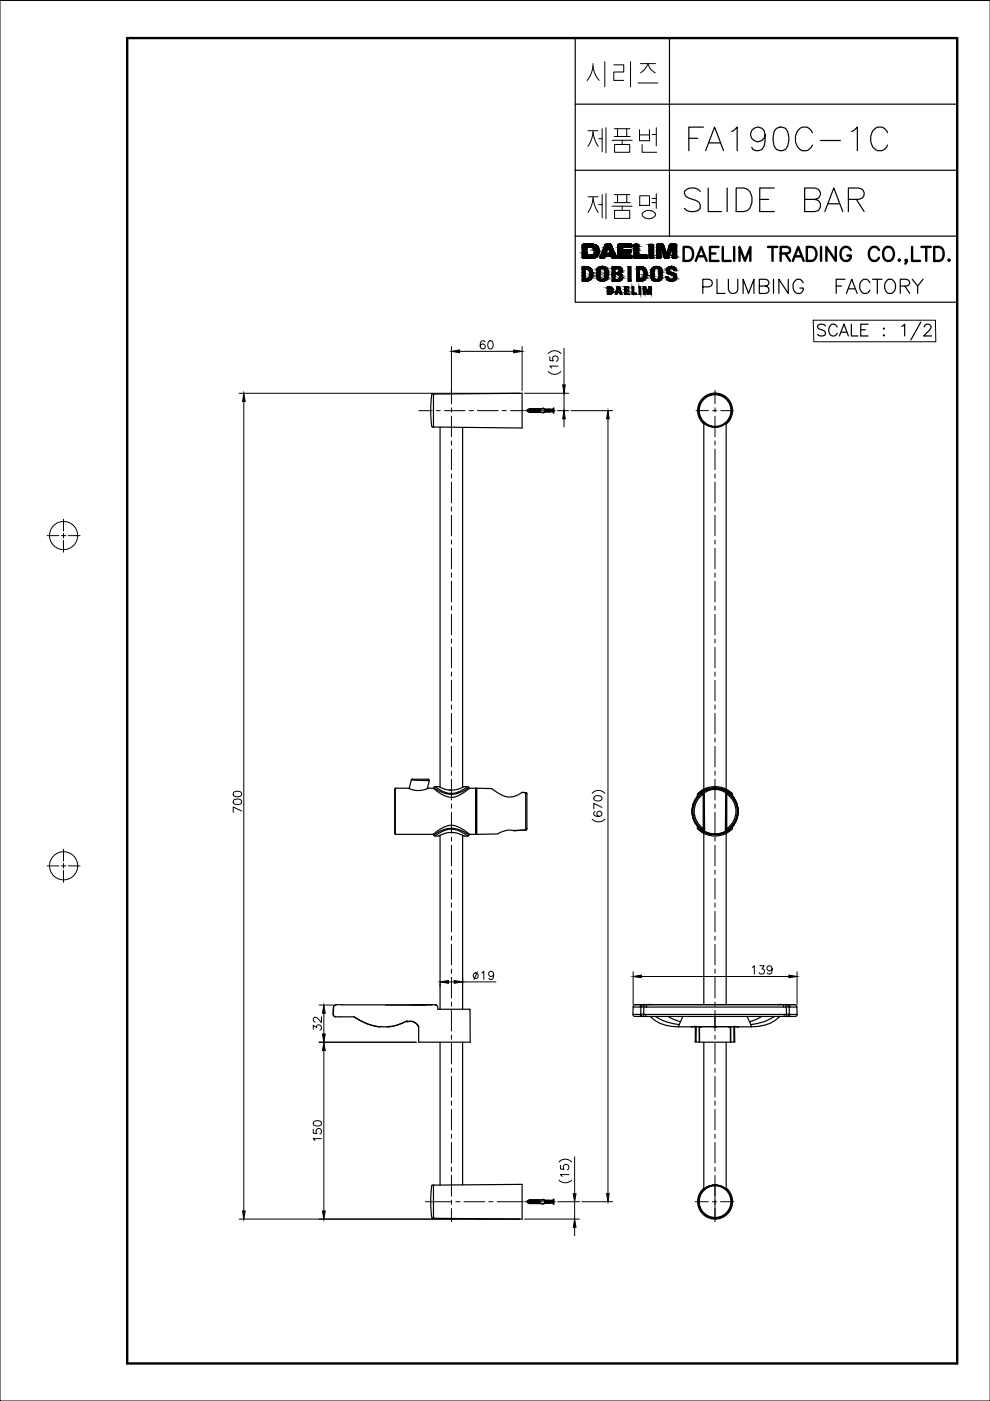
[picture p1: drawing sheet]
<svg xmlns="http://www.w3.org/2000/svg" width="210mm" height="297mm" viewBox="0 0 210 297" stroke-linecap="round" stroke-linejoin="round" font-family="sans-serif">
<defs><g id="words">
<text font-size="20.7" x="115.7" y="51.5">제품명</text>
<g font-size="16.3">
<text x="116.4" y="19.8">시리즈</text>
<text x="115.7" y="34.2">제품번</text>
</g>
<text font-size="9.3" x="143.9" y="46.2">SLIDE BAR</text>
<text font-size="8.8" x="145" y="33.2">FA190C-1C</text>
<text font-size="7.1" x="143.6" y="57.1">DAELIM TRADING CO.,LTD.</text>
<text font-size="6.6" x="147.8" y="63.5">PLUMBING FACTORY</text>
<g font-size="4.9">
<text x="100.5" y="75.1">60</text>
<text x="52.2" y="173.6" transform="rotate(-90 52.2 173.6)">700</text>
<text x="99.1" y="208.8">19</text>
<text x="158.4" y="207.8">139</text>
<text x="69.1" y="219.8" transform="rotate(-90 69.1 219.8)">32</text>
<text x="69.1" y="243.1" transform="rotate(-90 69.1 243.1)">150</text>
</g>
</g></defs>
<!-- layer: TXT -->
<path d="M27 8.1h175.9v281h-175.9z" fill="none" stroke="#000" stroke-width=".51"/>
<!-- layer: 0 -->
<g fill="none" stroke="#000" stroke-width=".21">
<path d="M0 .1h209.9v296.9h-209.9zM172.4 67.9h25.9l.1 4.6h-25.8zM111.3 87.1h.8M112.3 87.1h.2M112.7 87.1h.8M113.7 87.1h.2M114.1 87.1h.8M115.1 87.1h.2M115.5 87.1h.8M116.5 87.1h.2M116.9 87.1h.8M10 113.6h2.5"/>
<path d="M13 113.6h1M13.5 110.1v2.5M13.5 113.1v1M13.5 114.6v2.5M14.5 113.6h2.5M10 183.6h2.5M13 183.6h1M13.5 180.1v2.5M13.5 183.1v1M13.5 184.6v2.5M14.5 183.6h2.5M111.3 254.8h.8"/>
<path d="M112.3 254.8h.2M112.7 254.8h.8M113.7 254.8h.2M114.1 254.8h.8M115.1 254.8h.2M115.5 254.8h.8M116.5 254.8h.2M116.9 254.8h.8"/>
<circle cx="13.5" cy="113.5" r="2.98"/>
<circle cx="13.5" cy="183.6" r="2.98"/>
</g>
<g fill="none" stroke="#000" stroke-width=".25">
<path d="M122 8.1v56h80.9M141.9 8.1v42M122 36.1h80.9M122 22.1h80.9M122 50.1h80.9M175 69.1a.92 .92 0 0 0-.9-.4 .92 .92 0 0 0-.7 .6l.2 .4 .9 .3a.63 .63 0 0 1 .3 1.1 1.17 1.17 0 0 1-1.4-.2M177.5 69.3a.92 .92 0 0 0-1.1-.6 .92 .92 0 0 0-.7 1 1.08 1.08 0 0 0 .3 1.2 1.08 1.08 0 0 0 1.2 .2l.3-.5M178 71.2l.9-2.5 1 2.5M178.4 70.4h1.1M180.5 68.7v2.5h1.4M182.5 69.9h1M184.1 68.7h-1.6v2.5h1.6"/>
<path d="M187.3 69.7l.1-.1 .1 .1zM187.3 71.1h.2l-.1 .1zM191.2 69.2l.6-.5v2.5M195.2 68.3l-2.1 3.8M196 69.3l.1-.3 .3-.3 .7 .2a.55 .55 0 0 1 .2 .8l-1.5 1.5h1.7M83.7 167.2v9.6M83.7 176.7l.1 .2M83.8 167.1l-.1 .1M86.7 167.1h-2.9v9.8h8.1a7.6 7.6 0 0 1 3.8-2 7.7 7.7 0 0 1 3.8 2h1.3v-9.8h-1.3M87.5 165.2l-.3 .1M87.5 165.2h3.3l.2 .3M90.7 167.2h.1"/>
<path d="M90.8 167.2v-.1a4.7 4.7 0 0 1-4.1 .1l.5-1.8h.3l3.5 .1-.4 1.7M90.8 167.1h1.1M91.9 167.2a6.5 6.5 0 0 0 4.2 1.8 9 9 0 0 0 3.4-1.8M92 177l.2 .3h.8M92 177a5.5 5.5 0 0 1 7.4 0M92 176.8v.2M92.2 166.8h-.2v.4M92.2 166.8h.8a5 5 0 0 0 5.3 0M92.2 177.2a7.1 7.1 0 0 1 3.5-1.4 7.2 7.2 0 0 1 3.4 1.4M92.2 166.8a7.2 7.2 0 0 0 3.5 1.4 7.1 7.1 0 0 0 3.4-1.4M93 177.2a4.9 4.9 0 0 1 5.4 .1v-.1M95.3 167.5h.5"/>
<path d="M95.6 176.5h.5M98.4 166.8l1 .1a5.5 5.5 0 0 1-7.4 .1M99.4 177l-.3 .3h-.7M99.4 167v.2M99.4 176.8v.2M100.9 167.1l.1 .1M101 176.7l-.1 .2M101 167.2v9.6M101 176.7l.1 .2M101.1 167.1l-.1 .1M105.5 176.8a5 5 0 0 1 3.4-.7l2.6-.1v-7.9l-.8-.1a4.1 4.1 0 0 1-5.4-.1l-1-.7-3.2-.1v9.8l4.4-.1M110.7 168h.1"/>
<path d="M110.7 168h.8M111.5 168l.2 .4M111.5 168l.2 .3v7.4M111.5 168h.1M111.5 176h.1M111.5 176l-2.6 .1M111.7 175.7l-.2 .3M147.9 168.9v-.5a5.5 5.5 0 0 1 7.4 0v.5M147.9 175.6v.1M147.9 175.2v.4M147.9 168.3v.1M148 175.8a5.2 5.2 0 0 0 7.2 0"/>
<path d="M149.1 168.1v.2M149.1 168.1l.1-.1 .1 .1M149.1 168.1l.1 .1M149.1 168.1a4.6 4.6 0 0 0 .1 7.8v-.2h-.1M149.1 175.7v.3l.1 .1 .2-.1M149.1 168l-1.2 1a4.7 4.7 0 0 1 7.3 0l-1.1-1M149.1 168.3v7.4M149.1 168.3a4.4 4.4 0 0 0 0 7.4M149.2 168.2l-.1 .1M149.2 176.1l-.2-.1a4.5 4.5 0 0 0 5.2 0l-.2 .1M149.2 168.3v7.4M149.2 175.8l.2 .2"/>
<path d="M149.3 168.1l-.1 .1M149.3 168.1a4.1 4.1 0 0 1 4.6 0M149.3 168.1l.1 7.9M153.9 168.1l-.1 7.9M153.9 168.1l.1 .1M154 175.8l-.2 .2M154 168.2v.1M154 168.3h.1M154 168.3v7.4M154 175.8l.2 .1M154.1 175.7v.3l-.1 .1-.2-.1M154.1 175.7l-.1 .1"/>
<path d="M154.1 168.3v7.4M154.1 168.3a4.4 4.4 0 0 1 0 7.4M154.1 168.1v.2M154.1 168.1l-.2-.1v.1M154.2 168.1a4.7 4.7 0 0 1 0 7.8M154.2 168.1l-.2 .1M155.1 168.1l.1 .1a5.3 5.3 0 0 0-7.2 0M155.3 168.3h.1M155.3 175.6a5.6 5.6 0 0 1-7.4 0M155.3 175.6v.1M155.3 175.2v.4M155.5 169.1h.1"/>
<path d="M155.5 174.9h.1M70.7 215.1l.1 .3 .3 .1M71.2 213.1h-.2l-.3 .4M71.2 213.1l-.3 .1-.2 .4v1.5l.3 .4 4.1 .1M72.4 213h18M72.5 213h-1.3M75.1 215.6a12.9 12.9 0 0 0 5.2 2.1l-.7-.1a10.9 10.9 0 0 1-4.5-2zM81.8 213.1h5M81.9 217.7h-1.6M82.1 217.7h-.2M82.4 217.7h-.1M82.4 217.7h-.3"/>
<path d="M82.4 217.7h.1M82.6 217.6h-.1M86.3 216.5a10.3 10.3 0 0 1-3.9 1.2M86.3 216.5a9.4 9.4 0 0 1-3.7 1.2M86.3 216.5l.1 .1M86.4 216.6a1.81 1.81 0 0 1 2.4 1.2M86.8 213l.4 .1M89.3 213l-2.1 .1M89.3 213.1h-.2M89.6 213.1h-.3M90.4 213h-.8h2l-4.4 .1M91.7 213h.6"/>
<path d="M92.3 213v.1M92.3 213.1a.65 .65 0 0 1 .5 .9h6.7M92.3 213.1h.1M99.5 214l.2 .1v6.9h-10.9v-3.2a2.09 2.09 0 0 0-2.5-1.2v-.1M99.5 214l.2 .1M134.2 215.1l.1 .3 .3 .1h34M134.2 213.5l.3-.4 .2-.1h33.8l.2 .1 .3 .4M135.7 215.1l.1 .3 .3 .1M135.7 213.5h-1.5v1.6h1.5M135.8 213.2l.8-.2-.1 .5h-.8zM135.8 215.1l.3 .4h.2M135.8 215h.7"/>
<path d="M135.8 215l-.1 .1M135.9 213.5l-.1 1.5M135.9 215h.1M136.4 213l-.4 .2-.1 .3M136.5 215.1v.4M136.5 215l.4 .1M136.5 215h.1M136.8 213h-.6M136.9 215.1h29.4M136.9 215.1v.4M137.1 213l-.1 .5M137.1 213h-.5"/>
<path d="M137.8 215.5a7.7 7.7 0 0 0 6 2.2M138.2 213h-1.1M139 215.5l1.2 .7a11.8 11.8 0 0 0 3.8 1M141.7 215.5l2.6 1.1 .4-1.1M143.8 217.7h3.8h-.9M144 217.2l-.2 .5M144.3 216.6l-.3 .6M146.6 217.7h.1M147.2 217.7h.1M147.3 217.6l-.6 .1M147.4 217.7v3.2h.9M147.5 217.6l.1 .1v3.2"/>
<path d="M147.5 217.6h-.2M147.6 217.7h8zM148.3 217.7v3.3h6.6v-3.3M148.3 217.7v3.3M148.7 217.8v-.2l-.1 .2h-.3M151.4 217.7v.1h.4v-.2v.2M151.4 217.6v.2M151.6 215.5v2.2M154.5 217.7l.4 .1M154.6 217.6v.2M154.9 217.7v3.3M155.6 217.7h.9z"/>
<path d="M155.7 217.6h.3M155.7 217.6l-.1 .1v3.2M155.7 217.7l.1 3.2h-.9M156 217.7h.1M156 217.7h.6M156.5 217.7h2.8M158.4 215.5l.5 1.1 2.6-1.1M158.9 216.6l.3 .6M159.2 217.2l.1 .5M164.2 215.5l-1.2 .7a10.9 10.9 0 0 1-3.8 1M165 213h1.1M165.4 215.5a7.7 7.7 0 0 1-6.1 2.2"/>
<path d="M166.3 215.1l-.1 .4M166.5 213h.5M166.6 215.5h.1M166.6 213h-.5l.1 .5M166.7 213.5l-.1-.5h.6l.3 .5M166.7 213.5h-30.2v1.5M166.7 215.5h.1M166.7 215.1l-.1 .4M166.7 215l.8 .1M166.7 215l-.4 .1M166.7 215h.1M166.7 213.5l.1 1.5"/>
<path d="M166.8 213l.5 .5h-.6M166.9 215.5h.1M167 215.5h.1M167.3 215.1l-.1 .3-.3 .1M167.3 213.5h1.7v1.6h-1.5M167.3 213.5v1.5M167.5 215.1l-.2 .3-.3 .1M169 215.1l-.1 .3-.3 .1"/>
<circle cx="151.6" cy="172" r="4.9"/>
</g>
<!-- layer: D -->
<g fill="#000" stroke="#000" stroke-width=".21">
<path d="M127.3 59.6l.5 .1zM127.3 59.6h.8zM138.7 59.6h1zM142 59.6l.4 .1zM142 59.6h.7zM129.3 62.1h.5z"/>
<path d="M123.4 58.4l.7 .7v-.7zM123.4 58.4l.7 .7h-.7z"/>
<path d="M123.5 59.6h.8zM123.5 59.6h.9z"/>
<path d="M123.4 59.6h1.1zM123.4 59.6h1z"/>
<path d="M123.4 59.5h1.4zM123.4 59.5h1.4z"/>
<path d="M123.4 59.5h1.4zM123.4 59.5l1.1 .1z"/>
<path d="M123.4 59.4h1.7zM123.4 59.4h1.7z"/>
<path d="M123.4 59.4l1.4 .1 .3-.1zM123.4 59.4l1.4 .1h-1.4z"/>
<path d="M123.4 59.2l1.7 .2 .2-.2zM123.4 59.2l1.7 .2h-1.7z"/>
<path d="M124.4 59.1h1zM124.3 59.1h1.1z"/>
<path d="M124.3 59.1h1.1zM124.2 59.1h1.2z"/>
<path d="M123.4 59.1h2zM123.4 59.1l1.9 .1z"/>
<path d="M124.6 59h.8zM124.4 59.1h1z"/>
<path d="M124.8 58.9l.7 .1zM124.8 58.9l.7 .1z"/>
<path d="M124.8 59h.7zM124.6 59h.8z"/>
<path d="M124.9 58.8l.6 .1 .1-.1zM124.9 58.8l.6 .1h-.7z"/>
<path d="M125 58.6l.6 .2v-.2zM125 58.6l.6 .2h-.7z"/>
<path d="M126.5 58.7l.8 .2-.1-.2zM126.5 58.7l.8 .2h-.8z"/>
<path d="M126.5 58.9l.8 .1v-.1zM126.5 58.9l.8 .1h-.7z"/>
<path d="M126.6 59l.9 .2-.2-.2zM126.6 59l.9 .2h-.8z"/>
<path d="M126.7 59.2l.9 .1zM126.7 59.2l.9 .1z"/>
<path d="M126.7 59.3h1zM126.7 59.3h1z"/>
<path d="M127 59.5l1.1 .1 .4-.1zM127 59.5l1.1 .1h-.8z"/>
<path d="M126.7 59.3l1.8 .2 .2-.2zM126.7 59.3l1.8 .2h-1.5z"/>
<path d="M128 59.2l.7 .1zM127.8 59.3h.9z"/>
<path d="M127.8 59.3h.9zM127.7 59.3h1z"/>
<path d="M128.1 59l.6 .2 .1-.2zM128.1 59l.6 .2h-.7z"/>
<path d="M128.2 58.7l.7 .2v-.2zM128.2 58.7l.7 .2h-.7z"/>
<path d="M128.2 58.9l.6 .1 .1-.1zM128.2 58.9l.6 .1h-.7z"/>
<path d="M129.8 58.6l.6 .7v-.7zM129.8 58.6l.6 .7h-.6z"/>
<path d="M129.8 59.6h1.1zM129.8 59.6h1.4z"/>
<path d="M129.8 59.6h1.6zM129.8 59.6h1.4z"/>
<path d="M129.8 59.5h1.8zM129.8 59.5l1.6 .1z"/>
<path d="M129.8 59.4h1.9zM129.8 59.4l1.8 .1z"/>
<path d="M129.8 59.3l1.9 .1 .1-.1zM129.8 59.3l1.9 .1h-1.9z"/>
<path d="M131.1 59.2l.8 .1zM130.9 59.3h1z"/>
<path d="M130.9 59.3h1zM130.8 59.3h1.1z"/>
<path d="M129.8 59.3h2.1zM129.8 59.3h2z"/>
<path d="M131.1 59.2h.8zM131.1 59.2h.8z"/>
<path d="M131.4 58.5l.6 .3v-.3zM131.4 58.5l.6 .3h-.6z"/>
<path d="M131.4 58.8l.6 .2v-.2zM131.4 58.8l.6 .2h-.7z"/>
<path d="M131.3 59l.7 .1v-.1zM131.3 59l.7 .1h-.7z"/>
<path d="M131.3 59.1h.7zM131.1 59.2h.8z"/>
<path d="M131.4 58.8h.6zM131.4 58.8h.6z"/>
<path d="M133.2 56.5l.6 3.1v-3.1zM133.2 56.5l.6 3.1h-.6z"/>
<path d="M135 58.3l.6 .7v-.7zM135 58.3l.6 .7h-.6z"/>
<path d="M135 59l.6 .1zM135 59l.6 .1z"/>
<path d="M135 59.1h.6zM135 59.1h.6z"/>
<path d="M135 59.6h.8zM135 59.6h.8z"/>
<path d="M135 59.6h.8zM135 59.6h.9z"/>
<path d="M135 59.6h1.1zM135 59.6h.9z"/>
<path d="M135 59.5h1.4zM135 59.5h1.4z"/>
<path d="M135 59.5h1.4zM135 59.5l1.1 .1zM135 59.6h1.1zM135 59.6h1.1z"/>
<path d="M135 59.3l1.4 .2 .3-.2zM135 59.3l1.4 .2h-1.4z"/>
<path d="M135 59.3h1.8zM135 59.3h1.7z"/>
<path d="M135.8 59.1h1.1zM135.7 59.1h1.2z"/>
<path d="M135 59.1l1.8 .2 .1-.2zM135 59.1l1.8 .2h-1.8z"/>
<path d="M136 59.1h.9zM135.8 59.1h1.1z"/>
<path d="M136.2 59h.7zM136.1 59h.8z"/>
<path d="M136.1 59h.8zM136 59.1h.9z"/>
<path d="M136.4 58.9l.5 .1 .1-.1zM136.2 59l.2-.1 .5 .1z"/>
<path d="M136.4 58.7l.6 .2 .1-.2zM136.4 58.7l.6 .2h-.6z"/>
<path d="M138.1 59h.7zM138.1 59h.7z"/>
<path d="M138 58.7l.8 .3-.1-.3zM138 58.7l.8 .3h-.7z"/>
<path d="M138.7 59.6h.7zM138.9 59.6h.5z"/>
<path d="M138.1 59l.8 .2-.1-.2zM138.1 59l.8 .2h-.7z"/>
<path d="M138.2 59.2l.9 .1zM138.2 59.2l.9 .1z"/>
<path d="M138.2 59.3h1zM138.2 59.3h1z"/>
<path d="M138.6 59.5h1.2zM138.6 59.5l1.1 .1z"/>
<path d="M138.4 59.4l1.4 .1 .3-.1zM138.4 59.4l1.4 .1h-1.2z"/>
<path d="M138.3 59.3h1.8zM138.3 59.3l1.8 .1z"/>
<path d="M138.2 59.3h2zM138.2 59.3h1.9z"/>
<path d="M139.4 59.2l.8 .1zM139.3 59.3h.9z"/>
<path d="M139.3 59.3h.9zM139.2 59.3h1z"/>
<path d="M139.5 59.1h.8zM139.4 59.2h.8z"/>
<path d="M139.6 59h.7zM139.6 59l.7 .1h-.8z"/>
<path d="M139.7 58.7l.7 .1zM139.7 58.7l.7 .1z"/>
<path d="M139.7 58.8l.6 .2 .1-.2zM139.7 58.8l.6 .2h-.7z"/>
<path d="M141.9 59.6h.9zM141.9 59.6h.8z"/>
<path d="M128.8 61.1h.4zM128.8 61.1h.4z"/>
<path d="M129.2 61.1h.6zM129.2 61.1h.6z"/>
<path d="M128.8 61.1l.4 .1zM128.8 61.1l.4 .1z"/>
<path d="M128.8 61.2l.4 .3v-.3zM128.8 61.2l.4 .3h-.4z"/>
<path d="M128.8 61.5l.4 .3v-.3zM128.8 61.5l.4 .3h-.4z"/>
<path d="M128.8 61.8l.4 .3v-.3zM128.8 61.8l.4 .3h-.4z"/>
<path d="M129.2 61.1h.6zM129.2 61.1h.6z"/>
<path d="M128.8 62.4h.4zM128.8 62.4h.5z"/>
<path d="M128.8 60.8h.4zM128.8 60.8h.4z"/>
<path d="M128.8 60.8h.6zM128.8 60.8h.6z"/>
<path d="M128.8 60.8h.7zM128.8 60.8h.7z"/>
<path d="M128.8 62.3h.7zM128.8 62.3l.5 .1z"/>
<path d="M128.8 60.8l.9 .1zM128.8 60.8l.9 .1h-.9z"/>
<path d="M128.8 62.3h.8zM128.8 62.3h.7z"/>
<path d="M128.8 60.9l1 .1zM128.8 60.9l1 .1z"/>
<path d="M128.8 62.2l.8 .1 .2-.1zM128.8 62.2l.8 .1h-.8zM128.8 62.3h.8zM128.8 62.3h.8z"/>
<path d="M128.8 61l1 .1zM128.8 61l1 .1z"/>
<path d="M129.2 61.1h.6zM129.2 61.1h.6zM129.2 61.1h.6zM129.2 61.1h.6z"/>
<path d="M129.2 61.1h.6zM129.2 61.1h.6z"/>
<path d="M129.3 61.1l.6 .1zM129.3 61.1l.6 .1z"/>
<path d="M129.4 62l.4 .1zM129.3 62.1h.5zM129.2 62.1h.6z"/>
<path d="M128.8 62.1h1zM128.8 62.1l1 .1z"/>
<path d="M129.4 62h.5zM129.4 62h.4z"/>
<path d="M129.5 61.2h.4zM129.5 61.2h.4z"/>
<path d="M129.5 61.2l.5 .2-.1-.2zM129.5 61.2l.5 .2h-.4z"/>
<path d="M129.6 61.8l.3 .1zM129.6 61.8l.3 .1z"/>
<path d="M129.5 61.9h.4zM129.4 62h.5z"/>
<path d="M129.6 61.4l.4 .1zM129.6 61.4l.4 .1z"/>
<path d="M129.6 61.5l.4 .2v-.2zM129.6 61.5l.4 .2h-.4z"/>
<path d="M129.6 61.7l.3 .1 .1-.1zM129.6 61.7l.3 .1h-.3z"/>
<path d="M130.8 61h.3zM130.8 61h.3z"/>
<path d="M130.6 62l.2 .4 .1-.4zM130.6 62l.2 .4h-.4z"/>
<path d="M131.1 61h.3zM131.1 61h.3z"/>
<path d="M130.8 61l.1 .8 .2-.8zM130.8 61l.1 .8h-.3z"/>
<path d="M130.9 60.8l.5 .2v-.2zM130.9 60.8l.5 .2h-.6z"/>
<path d="M131.1 61l.6 .8-.3-.8zM131.1 61l.6 .8h-.4z"/>
<path d="M130.6 61.8l1.1 .2v-.2zM130.6 61.8l1.1 .2h-1.1z"/>
<path d="M131.4 62l.4 .4-.1-.4zM131.4 62l.4 .4h-.3z"/>
<path d="M132.4 61l.4 .4v-.4zM132.4 61l.4 .4h-.4z"/>
<path d="M132.4 61.7l.4 .4v-.4zM132.4 61.7l.4 .4h-.4z"/>
<path d="M132.4 60.8l.9 .2v-.2zM132.4 60.8l.9 .2h-.9z"/>
<path d="M132.4 61.4l.9 .3v-.3zM132.4 61.4l.9 .3h-.9z"/>
<path d="M132.4 62.1l.9 .3v-.3zM132.4 62.1l.9 .3h-.9zM132.4 62.4h.9zM132.4 62.4h.9z"/>
<path d="M134 60.8l.4 1.3v-1.3zM134 60.8l.4 1.3h-.4z"/>
<path d="M134 62.1l.9 .3v-.3zM134 62.1l.9 .3h-.9z"/>
<path d="M135.5 60.8l.3 1.6v-1.6zM135.5 60.8l.3 1.6h-.3z"/>
<path d="M136.4 61.2l.3 .2v-.2zM136.4 61.2l.3 .2h-.3z"/>
<path d="M136.4 61.4l.3 1v-1zM136.4 61.4l.3 1h-.3z"/>
<path d="M136.4 60.8l.7 .4-.2-.4zM136.4 60.8l.7 .4h-.7z"/>
<path d="M136.7 61.2l.4 .2v-.2zM136.7 61.2l.4 .2h-.3z"/>
<path d="M136.8 61.4l.5 .4-.2-.4zM136.8 61.4l.5 .4h-.4z"/>
<path d="M136.9 61.8l.4 .1zM136.9 61.8l.4 .1z"/>
<path d="M136.9 61.9l.5 .5 .2-.5zM136.9 61.9l.5 .5h-.2z"/>
<path d="M137.3 61.8h.3zM137.3 61.8l.3 .1z"/>
<path d="M137.5 61.2l.1 .6 .2-.6zM137.5 61.2l.1 .6h-.3z"/>
<path d="M137.6 60.8l.5 .4v-.4zM137.6 60.8l.5 .4h-.6z"/>
<path d="M137.8 61.2l.3 1.2v-1.2zM137.8 61.2l.3 1.2h-.3z"/>
</g>
<g fill="none" stroke="#000" stroke-width=".21">
<path d="M123.4 56.5a1.85 1.85 0 0 1 2.3 1.2 1.7 1.7 0 0 1-2.2 1.9zM124.1 57a1.07 1.07 0 0 1 1 1 1.07 1.07 0 0 1-.9 1.1h-.1zM126.7 56.9a1.34 1.34 0 0 1 1.7-.2 1.34 1.34 0 0 1 .5 1.6 1.28 1.28 0 0 1-1.4 1.4 1.28 1.28 0 0 1-1-1.8zM127.3 57.1l.4-.2a.55 .55 0 0 1 .6 .5v.5a1.2 1.2 0 0 1-.6 1.4l-.2-.1a2.72 2.72 0 0 1-.2-2.1zM129.8 56.5h1.2a.78 .78 0 0 1 .9 .5 .78 .78 0 0 1-.5 1 .87 .87 0 0 1 .6 1 .87 .87 0 0 1-1.1 .6h-1.1zM130.4 58.2a.79 .79 0 0 1 1 .6l-.3 .4-.7 .1zM133.2 56.5h.6v3.1h-.6zM135 56.5a1.65 1.65 0 0 1 2.1 1 1.65 1.65 0 0 1-1.2 2.1h-.9zM135.6 57a1.06 1.06 0 0 1 1 1.1 1.06 1.06 0 0 1-1 1zM138.3 56.8a1.38 1.38 0 0 1 1.7 0 1.38 1.38 0 0 1 .5 1.5 1.27 1.27 0 0 1-1.4 1.4 1.27 1.27 0 0 1-1.1-1.5 1.76 1.76 0 0 1 .3-1.4zM138.8 57.1l.4-.2a.55 .55 0 0 1 .5 .5v.5a1.09 1.09 0 0 1-.5 1.4l-.3-.1a2.5 2.5 0 0 1-.1-2.1zM141.6 56.7a1.09 1.09 0 0 1 1.8 .7h-.5a.51 .51 0 0 0-.6-.5 .51 .51 0 0 0-.4 .6l.7 .3a.98 .98 0 0 1 .8 1.3 .98 .98 0 0 1-1.4 .5l-.4-.1-.3-.6v-.2h.4a.57 .57 0 0 0 .7 .6 .57 .57 0 0 0 .4-.8l-.3-.2a.96 .96 0 0 1-1.1-.5 .96 .96 0 0 1 .2-1.1z"/>
<path d="M128.8 60.8a.87 .87 0 0 1 1.2 .8 .87 .87 0 0 1-1.2 .8zM129.2 61.1a.51 .51 0 0 1 .4 .5 .51 .51 0 0 1-.4 .5zM130.9 60.8h.5l.4 1.6h-.3l-.1-.4h-.5l-.1 .4h-.4zM131.1 61l.2 .8h-.4zM132.4 60.8h.9v.2h-.5v.4h.5v.3h-.5v.4h.5v.3h-.9zM134 60.8h.4v1.3h.5v.3h-.9zM135.5 60.8h.3v1.6h-.3zM136.4 60.8h.5l.4 1.1 .3-1.1h.5v1.6h-.3v-1.2l-.4 1.2h-.2l-.5-1.2v1.2h-.3z"/>
</g>
<!-- layer: PKE5012_DXF_CONTINUOUS_LINE -->
<g fill="none" stroke="#000" stroke-width=".25">
<path d="M91.5 83.7a24.6 24.6 0 0 0 0 6.7M91.6 90.4l.1 .1M91.9 83.6h-.3M91.9 83.5v.1M91.9 90.5h-.2M91.5 251.4a24.6 24.6 0 0 0 0 6.7M91.6 258.1l.3 .1M91.9 251.3h.1M91.9 251.3l-.3 .1M91.9 258.2h.1M151.6 251.3a3.5 3.5 0 0 0-3.5 3.5 3.5 3.5 0 0 0 3.5 3.5"/>
<circle cx="151.6" cy="87" r="3.5"/>
<circle cx="151.6" cy="87" r="3.4"/>
<circle cx="151.6" cy="254.8" r="3.5"/>
<circle cx="151.6" cy="254.8" r="3.4"/>
</g>
<!-- layer: PZE5062_DXF_CONTINUOUS_LINE -->
<g fill="none" stroke="#000" stroke-width=".25">
<path d="M91.9 251.3v6.9M91.9 258.2l.1 .1M92 251.2l18.7-.1v7.4l-18.7-.2M149.1 252.3h.1M149.2 252.2h.1M149.2 252.2l-.1 .1M149.2 251.9a3.7 3.7 0 0 0-.3 5.4 3.7 3.7 0 0 0 5.4 0 3.7 3.7 0 0 0-.3-5.4M149.3 252.1l1.2-.7 1.5-.1 1.1 .3 1 .7M149.3 252.1l-.1 .1M149.8 251.7l-.7 .6M149.8 251.7a3.5 3.5 0 0 1 4.3 .6M154 252.2h.1"/>
<path d="M154 252.2l.1 .1M154.1 252.3h.1"/>
<circle cx="151.6" cy="254.8" r="3.5"/>
</g>
<!-- layer: PZE5062_DXF_AXIS -->
<path d="M90.2 254.8h5.6M96.6 254.8h.9M98.4 254.8h4.4M103.6 254.8h.9M105.4 254.8h5.6M147.4 254.8h2.8M151 254.8h.9M151.6 251.4v6.8M152.8 254.8h2.8" fill="none" stroke="#000" stroke-width=".21"/>
<!-- layer: PZE5061_DXF_CONTINUOUS_LINE -->
<g fill="none" stroke="#000" stroke-width=".25">
<path d="M91.9 83.6v6.9M91.9 90.5h.1M92 83.6l18.7-.2v7.3l-18.7-.2M92 83.5l-.1 .1M149.1 89.6h.1M149.1 89.6l.6 .4M149.1 89.6l.1 .1M149.2 89.6h.1M149.2 89.6v.1M149.2 89.7l1 .6 1.4 .3M149.2 89.7h.1M149.2 89.9a3.7 3.7 0 0 1-.3-5.4 3.7 3.7 0 0 1 5.4 0 3.7 3.7 0 0 1-.3 5.4"/>
<path d="M149.7 90l1.1 .4 .8 .1M151.6 90.6h.1M151.7 90.6h-.1M153.5 90l-1.1 .4-.7 .1M154.1 89.6l-1.1 .7-1.4 .3M154.1 89.6h.1M154.1 89.6l-.1 .1M154.1 89.6l-.6 .4"/>
<circle cx="151.6" cy="87" r="3.5"/>
</g>
<!-- layer: PRC5007_DXF_CONTINUOUS_LINE -->
<path d="M93.3 90.6v76.3M98.1 90.6v76.3M149.2 89.6v77.7M154 89.6v77.7M93.3 177.1v36.9M98.1 177.1v36.9M149.2 176.7v36.3M154 176.7v36.3M93.3 221v30.3M98.1 221v30.2M149.2 221v31.2M154 221v31.2" fill="none" stroke="#000" stroke-width=".25"/>
<!-- layer: PRC5007_DXF_AXIS -->
<g fill="none" stroke="#000" stroke-width=".21">
<path d="M95.7 82.8v2.8M95.7 86.5v.9M95.7 88.3v4.3M95.7 93.5v.8M95.7 95.2v4.4M151.6 82.8v2.8M151.6 86.5v.9M151.6 88.3v4.3M151.6 93.5v.8M151.6 95.2v4.4M95.7 100.5v.9M95.7 102.2v4.4"/>
<path d="M95.7 107.5v.9M95.7 109.2v4.4M95.7 114.5v.8M95.7 116.2v4.4M151.6 100.5v.9M151.6 102.2v4.4M151.6 107.5v.9M151.6 109.2v4.4M151.6 114.5v.8M151.6 116.2v4.4M95.7 121.5v.9M95.7 123.2v4.4"/>
<path d="M95.7 128.5v.9M95.7 130.2v4.4M95.7 135.5v.8M95.7 137.2v4.4M151.6 121.5v.9M151.6 123.2v4.4M151.6 128.5v.9M151.6 130.2v4.4M151.6 135.5v.8M151.6 137.2v4.4M95.7 142.5v.9M95.7 144.2v4.4"/>
<path d="M95.7 149.5v.9M95.7 151.2v4.4M95.7 156.5v.8M95.7 158.2v4.4M151.6 142.5v.9M151.6 144.2v4.4M151.6 149.5v.9M151.6 151.2v4.4M151.6 156.5v.8M151.6 158.2v4.4M95.7 163.5v.9M95.7 165.2v4.4"/>
<path d="M95.7 170.5v.9M95.7 172.2v4.4M95.7 177.5v.8M95.7 179.2v4.4M151.6 163.5v.9M151.6 165.2v4.4M151.6 170.5v.9M151.6 172.2v4.4M151.6 177.5v.8M151.6 179.2v4.4M95.7 184.5v.9M95.7 186.2v4.4"/>
<path d="M95.7 191.5v.8M95.7 193.2v4.4M95.7 198.5v.8M151.6 184.5v.9M151.6 186.2v4.4M151.6 191.5v.8M151.6 193.2v4.4M151.6 198.5v.8M95.7 200.2v4.4M95.7 205.5v.9M95.7 207.2v4.4M95.7 212.5v.8"/>
<path d="M95.7 214.2v4.4M95.7 219.5v.8M151.6 200.2v4.4M151.6 205.5v.9M151.6 207.2v4.4M151.6 212.5v.8M151.6 214.2v4.4M151.6 219.5v.8M95.7 221.2v4.4M95.7 226.5v.9M95.7 228.2v4.4M95.7 233.5v.8"/>
<path d="M95.7 235.2v4.4M151.6 221.2v4.4M151.6 226.5v.9M151.6 228.2v4.4M151.6 233.5v.8M151.6 235.2v4.4M95.7 240.5v.8M95.7 242.2v4.4M95.7 247.5v.9M95.7 249.2v4.4M95.7 254.5v.8M95.7 256.2v2.8"/>
<path d="M151.6 240.5v.8M151.6 242.2v4.4M151.6 247.5v.9M151.6 249.2v4.4M151.6 254.5v.8M151.6 256.2v2.8"/>
</g>
<!-- layer: PZE5061_DXF_AXIS -->
<path d="M88.8 87.1h2.8M92.5 87.1h.8M94.2 87.1h4.4M99.5 87.1h.9M101.2 87.1h4.4M106.5 87.1h.9M108.2 87.1h2.8M147.6 87.1h2.6M151.1 87.1h.9M152.8 87.1h2.7" fill="none" stroke="#000" stroke-width=".21"/>
<!-- layer: DWG -->
<g fill="none" stroke="#000" stroke-width=".21">
<path d="M95.7 73.5v9.5M97.5 74.5h11.4M110.7 73.5v9.4M116.2 78.8a1.78 1.78 0 0 0 2.7 0M116.2 75a1.78 1.78 0 0 1 2.7 0M116.6 75.6v.8l.7 .1a.61 .61 0 0 1 0-.9 .61 .61 0 0 1 .9 .1 .61 .61 0 0 1-.2 .9M118.3 77.6h-1.7l.3 .4M119.6 73.9v7.7M50.7 83.4h59.5M51.7 85.1v171.6M111.2 83.4h9.4M118.2 87.1h2.4"/>
<path d="M119.6 83.4v3.7M119.6 88.8v1.7M121.1 87.1h8.8M128.9 88.8v164.3M125.6 173.7a1.87 1.87 0 0 0 2.6 0M125.6 168.2a1.78 1.78 0 0 1 2.6 0M126 168.9a1.13 1.13 0 0 1 1.6 .2v.2a.99 .99 0 0 1-1.7 0zM126.2 172.1a.52 .52 0 0 0-.2 .7 .99 .99 0 0 0 1.6-.3 .55 .55 0 0 0-.5-.5 .55 .55 0 0 0-.6 .5 .55 .55 0 0 0 .5 .6M127.6 171.2l-1.7-.9v1.2M67.6 213.1h3.1M93.3 208.6v.6M95.1 208.2h1.2"/>
<path d="M134.2 206v7M136 207h31.3M169 206v7M67.6 221h20.7M68.7 222.7v34M50.7 258.5h59.5M111.2 258.5h11.7M118.2 254.8h4.7M118.5 250.2a1.87 1.87 0 0 0 2.7 0M118.5 246.4a1.78 1.78 0 0 1 2.7 0M118.8 247v.8l.8 .1a.61 .61 0 0 1 0-.9 .61 .61 0 0 1 .9 .1 .61 .61 0 0 1-.2 .9M120.6 249h-1.8l.4 .5"/>
<path d="M121.8 245.3v7.8M121.8 254.8v3.7M123.4 254.8h6.5M121.8 260.2v1.8"/>
</g>
<g fill="#000" stroke="#000" stroke-width=".21">
<path d="M95.7 74.5l1.8-.3v.6zM108.9 74.2l1.8 .3-1.8 .3zM51.7 83.4l.3 1.7h-.6zM119.6 87.1l.2 1.7h-.5zM119.3 81.6h.5l-.2 1.8zM128.9 87.1l.3 1.7h-.6zM68.7 213.1l.3 1.7h-.6zM93.3 208.2l1.8-.3v.6zM96.3 207.9l1.8 .3-1.8 .3zM134.2 207l1.8-.3v.6zM167.3 206.7l1.7 .3-1.7 .3zM68.7 221l.3 1.7h-.6z"/>
<path d="M51.4 256.7h.6l-.3 1.8zM68.4 256.7h.6l-.3 1.8zM121.5 253.1h.6l-.3 1.7zM128.6 253.1h.6l-.3 1.7zM121.8 258.5l.3 1.7h-.6z"/>
</g>
<!-- layer: IGES_LEVEL_0_-_VISIBLE -->
<g fill="none" stroke="#000" stroke-width=".25">
<path d="M112.2 86.9h.1M112.2 87h-.4v.1h2.8l-.2-.1M112.2 86.8v.2M112.2 86.9h.2zM112.2 86.8l-.4 .1v.3l.6 .2M112.2 87.1v.1M112.2 86.8h.2v.2M112.2 87h.4M112.4 87.2h-.2v.2h.2M112.4 87.1v.3h.2v-.3M112.4 86.7h.2M112.4 86.9h.2"/>
<path d="M112.6 87.1h.1M112.6 87v.1M112.6 86.8h.3v.2h-.3zM112.6 86.7h-.4M112.6 86.7h.6M112.6 87h.1M112.6 87l.1 .1M112.6 87.2h.3M112.7 87h-.1M112.7 87.1h.1M112.8 87v.1zM112.9 87v.1"/>
<path d="M112.9 87.4h-.5M112.9 86.7h.3M112.9 87h.3M112.9 86.9h.3M112.9 87.4h.3M113 87l-.1 .4M113.1 87v.1M113.2 86.8h.2v.2h-.2zM113.2 86.7h.5M113.2 87.1v.3M113.2 87.4h.2M113.2 87v.1"/>
<path d="M113.2 87.2h.2M113.3 87v.1M113.4 87.1v-.1v.1M113.4 87.1v.3M113.4 86.7h.3M113.4 86.9h.3M113.4 87.4h.3M113.5 87.1h.1M113.5 87v.1M113.6 87v.1M113.6 87l.1 .4M113.7 86.8h.2v.2h-.2z"/>
<path d="M113.7 86.7h.7M113.7 87.4h.2M113.7 87l-.2 .1M113.7 87.2h.2M113.7 87v.1v-.1M113.8 87v.1M113.8 87.1h.1M113.9 86.9h.3M113.9 87.4h.3M114 87v.1M114.1 87v.1v-.1M114.2 87.1v.3"/>
<path d="M114.2 87.4h.5M114.2 87.1h.1M114.3 87.1v-.1v.1M114.4 87v.1M114.4 86.8h-.2v.3M114.4 87h-.5v.4M114.4 87.1l-.2 .1M114.5 87.1h.1M114.5 87v.1M114.7 86.7h-.3v.3M115.1 86.6l-.4 .1h.5M115.2 86.5l.1 .1"/>
<path d="M115.2 87.5l-.5-.1 .4 .1M115.2 86.7h.3v.7h-.3M115.2 86.6v.1M115.3 87.5h-.1M115.5 87.2h.1M115.5 87.2h.2M115.5 86.9h.1M115.6 86.9l.1 .4v-.1M115.6 86.9l.1 .3M115.6 86.8l.1 .1M115.7 86.9v.3M115.7 86.9h.1"/>
<path d="M115.7 87.2v.1M115.7 86.9l.1 .3M115.7 87.2h.1M115.8 86.8l.1 .5M115.8 86.8v.1M115.8 86.8l-.1 .1M115.8 86.9l.1 .3M115.8 86.9h.2v.3M115.8 87.2l.1 .1M115.9 87.2h.1M115.9 87.2v.1M116 86.8v.5l.1-.1"/>
<path d="M116 86.8v.1M116 86.8l-.1 .1M116 86.9l.1 .3M116 86.9h.1M116 87.2v.1M116.1 86.9l.1 .2M116.1 87.2h.1M116.2 86.8h.1M116.2 87.1v.1M116.2 86.8v.1M116.2 86.8l-.1 .1M116.2 86.8v.3"/>
<path d="M116.2 86.9h.1l.1 .3M116.2 86.9l.1 .3M116.2 87.2v.1M116.2 87.1v.2M116.2 87.3h.1M116.3 87.2h.1M116.3 87.2l-.1 .1M116.3 86.8l.1 .5 .1-.1M116.3 86.8v.1M116.3 86.8l.1 .1M116.4 87.2v.1M116.4 86.9l.1 .3"/>
<path d="M116.4 86.9h.1M116.5 86.9l.1 .4M116.5 86.9l.1 .3M116.5 87.2h.1M116.5 86.8l.1 .1M116.6 86.9l.1 .3M116.6 87.2v.1M116.6 86.9h.1M116.7 86.9l.1 .3M116.7 87.2h.1M116.7 87.2l-.1 .1M116.7 86.8l.1 .5"/>
<path d="M116.7 86.8v.1M116.7 86.8l.1 .1M116.8 86.9v.3h.3M116.8 87.2v.1M116.8 86.9h.1M116.9 86.9l.1 .2M116.9 86.9v.2M116.9 87.2l-.1 .1M116.9 86.8l.1 .1M117 87.1h.1M117 86.9v.2M117 86.9h.1"/>
<path d="M117.1 87.2l.2 .3M117.1 86.9v.3M117.3 86.6l-.2 .3M117.3 86.6v.9M112.2 254.7h.1M112.2 254.7h-.4v.1h2.8l-.2-.1M112.2 254.5v.2M112.2 254.7h.2zM112.2 254.4v.1M112.2 254.8v.1M112.2 254.5h.2v.2M112.2 254.4l-.4 .2v.4l.6 .2"/>
<path d="M112.2 254.7h.4M112.4 254.7h.2M112.6 254.8h.1M112.6 254.8v.3l-.4-.2v.3h.2M112.6 254.5h.3v.2h-.3zM112.6 254.4l-.2 .1M112.6 254.4h.6M112.6 254.7h.1M112.6 254.4l-.4 .1M112.6 254.7l.1 .1M112.7 254.8h.3h-.1v.3M112.7 254.8h.1"/>
<path d="M112.7 254.7h-.1M112.8 254.7v.1zM112.9 254.7v.1M112.9 255.1l-.5 .1M112.9 254.4h.3M112.9 254.7h.3M112.9 255.1h.3M113 254.7v.1M113.1 254.7v.1M113.1 254.8h.1M113.2 254.5h.2v.2h-.2zM113.2 254.4h.5"/>
<path d="M113.2 254.8v.3M113.2 255.1h.2M113.2 254.7v.1M113.3 254.7v.1M113.3 254.7l-.1 .1M113.4 254.8v-.1v.1M113.4 254.8v.3M113.4 254.4h.3M113.4 254.7h.3M113.4 255.1h.3M113.5 254.7v.1M113.6 254.7v.1"/>
<path d="M113.6 254.7l.1 .4M113.7 254.5h.2v.2h-.2zM113.7 254.4l.7 .1M113.7 255.1h.2M113.7 254.7h-.3l.1 .1M113.7 254.7v.1M113.8 254.7v.1M113.9 254.7h.3M113.9 255.1h.3M114 254.7v.1M114.1 254.7v.1v-.1M114.2 254.8v.3"/>
<path d="M114.2 255.1l.5 .1M114.3 254.8v-.1v.1M114.4 254.7v.1M114.4 254.5h-.2v.3M114.4 254.7h-.5v.4M114.4 254.4v.3M114.4 254.8v.1M114.4 254.4h.3M114.5 254.7v.1M115.1 254.3l-.4 .1h.5M115.2 254.3h.1M115.2 255.2h-.5l.4 .1"/>
<path d="M115.2 254.4h.3v.8h-.3M115.2 254.4h.1M115.2 255.2h.1M115.3 255.2l-.1 .1M115.5 255h.1M115.5 255h.2M115.5 254.6h.1M115.6 254.6l.1 .5v-.1M115.6 254.6l.1 .4M115.6 254.5l.1 .5M115.7 255h.1M115.7 254.6h.1"/>
<path d="M115.7 254.6l.1 .4M115.8 254.5l.1 .5M115.8 254.5l-.1 .1M115.8 254.6h.2v.4M115.8 255h.1M115.9 255h.1M116 254.5v.6l.1-.1M116 254.5l.1 .5M116 254.5l-.1 .1M116 255h.1M116 254.6h.1M116.1 254.6l.1 .2"/>
<path d="M116.1 255h.1M116.2 254.5h.1M116.2 254.5l.1 .5M116.2 254.8v.2M116.2 254.5l-.1 .1M116.2 254.5v.3M116.2 254.6h.1l.1 .4M116.2 255h.1M116.3 255h.1M116.3 255h-.1M116.3 254.5l.1 .6 .1-.1M116.3 254.5l.2 .5"/>
<path d="M116.3 254.5v.1M116.4 255h.1M116.4 254.6h.1M116.5 254.6l.1 .4M116.5 255h.1M116.5 254.5l.2 .5M116.6 255h.1M116.6 254.6h.1M116.7 254.6l.1 .4M116.7 255h.1M116.7 255h-.1M116.7 254.5l.1 .5"/>
<path d="M116.7 254.5l.1 .5h.3M116.7 254.5v.1M116.8 255h.1M116.8 254.6h.1M116.9 254.6l.1 .2M116.9 254.6v.2M116.9 255h-.1M116.9 254.5l.1 .3M117 254.8h.1M117 254.6h.1M117.1 254.6v.4M117.1 255l.2 .3"/>
<path d="M117.3 254.3v1M117.3 254.3l-.2 .3"/>
</g>
<!-- layer: IGES_LEVEL_0_-_VISIBLETAN2 -->
<g fill="none" stroke="#000" stroke-width=".25">
<path d="M113.2 87.1h.1M113.3 87.1h.1M113.5 87.1h.1M113.6 87.1h.1M113.8 87.1h.3M114.2 87.1h.1M114.4 87.1h.1M115.5 87.1h.1M115.7 87.1h.1M115.9 87.1h.1M116.1 87.1h.1M116.2 87.1h.2"/>
<path d="M116.5 87.1h.1M116.6 87.1h.1M116.8 87.1h.1M117 87.1h.1M113.2 254.8h.1M113.3 254.8h.1M113.5 254.8h.1M113.6 254.8h.1M113.8 254.8h.3M114.2 254.8h.1M114.4 254.8h.1M115.5 254.8h.1"/>
<path d="M115.7 254.8h.1M115.9 254.8h.1M116.1 254.8h.1M116.2 254.8h.2M116.5 254.8h.1M116.6 254.8h.1M116.8 254.8h.1M117 254.8h.1"/>
</g>
<use href="#words"/>
</svg>
